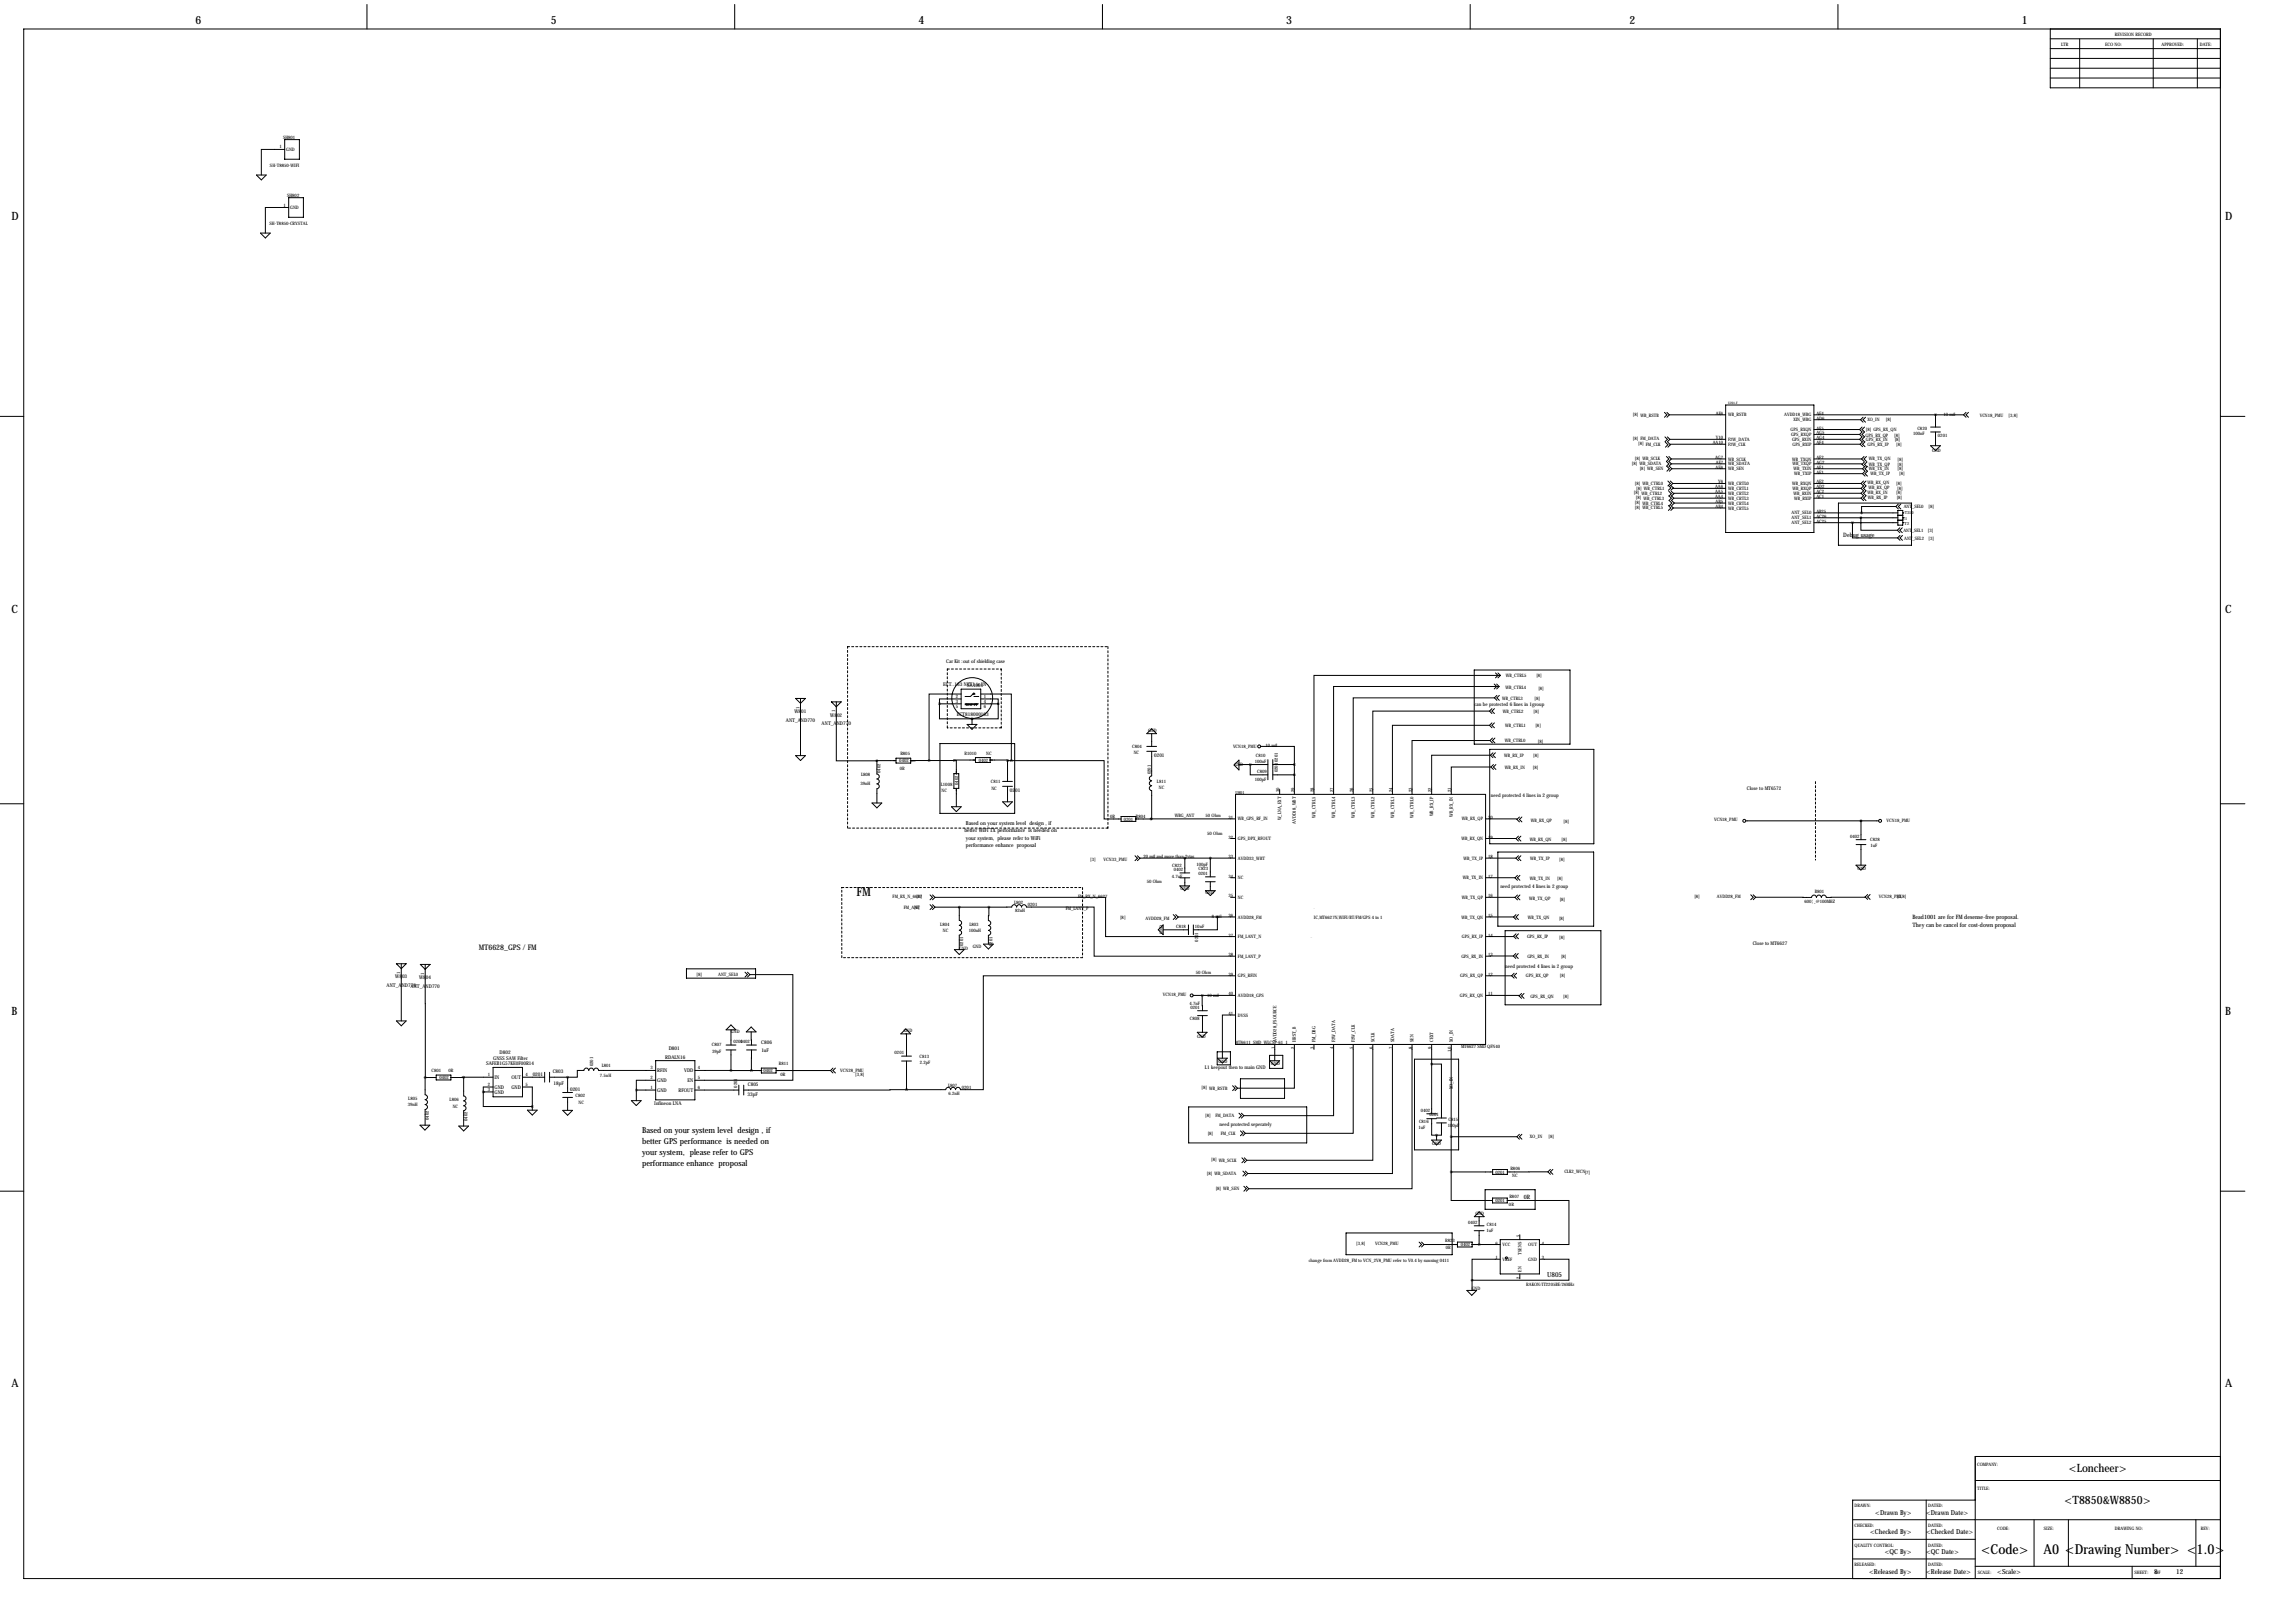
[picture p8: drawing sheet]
<svg xmlns="http://www.w3.org/2000/svg" width="1189mm" height="841mm" viewBox="0 0 1189 841" stroke-linecap="round" stroke-linejoin="round" font-family="sans-serif">
<defs><g id="words">
<g font-size="7.1">
<text x="1026" y="805">&lt;Code&gt;</text>
<text x="1059" y="805">A0 &lt;Drawing Number&gt; &lt;1.0&gt;</text>
</g>
<text font-size="6.4" x="444" y="464">FM</text>
<g font-size="5.9">
<text x="101" y="12">6</text>
<text x="285" y="12">5</text>
<text x="476" y="12">4</text>
<text x="666" y="12">3</text>
<text x="844" y="12">2</text>
<text x="1047" y="12">1</text>
<text x="6" y="114">D</text>
<text x="1153" y="114">D</text>
<text x="6" y="317">C</text>
<text x="1153" y="317">C</text>
<text x="6" y="526">B</text>
<text x="1153" y="526">B</text>
<text x="6" y="719">A</text>
<text x="1153" y="719">A</text>
<text x="1072" y="763">&lt;Loncheer&gt;</text>
<text x="1070" y="779">&lt;T8850&amp;W8850&gt;</text>
</g>
<g font-size="4.3">
<text x="333" y="587">Based on your system level design , if</text>
<text x="333" y="593">better GPS performance is needed on</text>
<text x="333" y="598">your system, please refer to GPS</text>
<text x="333" y="604">performance enhance proposal</text>
</g>
<text font-size="4" x="248" y="492">MT6628_GPS / FM</text>
<g font-size="3.6">
<text x="801" y="661">U805</text>
<text x="971" y="785">&lt;Drawn By&gt;</text>
<text x="998" y="785">&lt;Drawn Date&gt;</text>
<text x="969" y="795">&lt;Checked By&gt;</text>
<text x="998" y="795">&lt;Checked Date&gt;</text>
<text x="976" y="805">&lt;QC By&gt;</text>
<text x="998" y="805">&lt;QC Date&gt;</text>
<text x="968" y="815">&lt;Released By&gt;</text>
<text x="998" y="815">&lt;Release Date&gt;</text>
<text x="1035" y="815">&lt;Scale&gt;</text>
<text x="1116" y="815">8</text>
<text x="1127" y="815">12</text>
</g>
<g font-size="3.1">
<text x="955" y="278">Debug usage</text>
<text x="991" y="476">Bead1001 are for FM desense-free proposal.</text>
<text x="991" y="480">They can be cancel for cost-down proposal</text>
<text x="789" y="621">0R</text>
</g>
<g font-size="2.8">
<text x="500" y="431">better WiFi TX performance is needed on</text>
<text x="500" y="427">Based on your system level design , if</text>
<text x="500" y="435">your system, please refer to WiFi</text>
<text x="500" y="439">performance enhance proposal</text>
</g>
<g font-size="2.6">
<text x="490" y="343">Car Kit :out of shielding case</text>
<text x="489" y="355">ECT..163 NET1 is IN</text>
<text x="501" y="356">SA1001</text>
<text x="764" y="366">can be protected 6 lines in 1group</text>
<text x="412" y="369">W801</text>
<text x="430" y="371">W802</text>
<text x="496" y="371">ECT818000163</text>
<text x="407" y="374">ANT_AND770</text>
<text x="426" y="376">ANT_AND770</text>
<text x="598" y="392">0201</text>
<text x="523" y="410">0201</text>
<text x="772" y="413">need protected 4 lines in 2 group</text>
<text x="905" y="409">Close to MT6572</text>
<text x="777" y="460">need protected 4 lines in 2 group</text>
<text x="908" y="489">Close to MT6627</text>
<text x="780" y="501">need protected 4 lines in 2 group</text>
<text x="205" y="507">W803</text>
<text x="217" y="507">W804</text>
<text x="200" y="511">ANT_AND770</text>
<text x="213" y="512">ANT_AND770</text>
<text x="259" y="546">D802</text>
<text x="346" y="544">D801</text>
<text x="394" y="541">C806</text>
<text x="394" y="545">1uF</text>
<text x="252" y="552">SAFEB1G57KE0F00R14</text>
<text x="255" y="549">GNSS SAW Filter</text>
<text x="345" y="548">RDALN16</text>
<text x="276" y="557">0201</text>
<text x="286" y="556">C803</text>
<text x="340" y="555">RFIN</text>
<text x="354" y="555">VDD</text>
<text x="624" y="554">L1 keepout then to main GND</text>
<text x="256" y="559">IN</text>
<text x="256" y="564">GND</text>
<text x="265" y="559">OUT</text>
<text x="265" y="564">GND</text>
<text x="287" y="562">18pF</text>
<text x="340" y="560">GND</text>
<text x="356" y="560">EN</text>
<text x="387" y="563">C805</text>
<text x="256" y="567">GND</text>
<text x="295" y="565">0201</text>
<text x="340" y="566">GND</text>
<text x="352" y="566">RFOUT</text>
<text x="387" y="568">33pF</text>
<text x="339" y="573">Infineon LNA</text>
<text x="632" y="583">need protected seperately</text>
</g>
<g font-size="2.4">
<text x="1068" y="24">LTR</text>
<text x="1091" y="24">ECO NO:</text>
<text x="1096" y="19">REVISION RECORD</text>
<text x="1120" y="24">APPROVED:</text>
<text x="1140" y="24">DATE:</text>
<text x="145" y="77">1</text>
<text x="147" y="72">SH801</text>
<text x="148" y="78">GND</text>
<text x="140" y="87">SH-T8850-WIFI</text>
<text x="147" y="107">1</text>
<text x="149" y="102">SH802</text>
<text x="150" y="108">GND</text>
<text x="140" y="117">SH-T8850-CRYSTAL</text>
<text x="846" y="216">[8] WB_RSTB</text>
<text x="889" y="215">AF6</text>
<text x="895" y="216">WB_RSTB</text>
<text x="924" y="216">AVDD18_WBG</text>
<text x="941" y="215">AE4</text>
<text x="1007" y="215">10 mil</text>
<text x="1026" y="216">VCN18_PMU</text>
<text x="1040" y="216">[3,8]</text>
<text x="929" y="218">XIN_WBG</text>
<text x="941" y="217">AD6</text>
<text x="967" y="218">XO_IN</text>
<text x="977" y="218">[8]</text>
<text x="846" y="228">[8] FM_DATA</text>
<text x="889" y="228">Y10</text>
<text x="928" y="223">GPS_RXQN</text>
<text x="928" y="226">GPS_RXQP</text>
<text x="941" y="228">AG4</text>
<text x="941" y="222">AF5</text>
<text x="941" y="225">AG5</text>
<text x="966" y="226">GPS_RX_QP</text>
<text x="967" y="223">[8] GPS_RX_QN</text>
<text x="981" y="226">[8]</text>
<text x="991" y="225">100nF</text>
<text x="993" y="223">C820</text>
<text x="1004" y="226">0201</text>
<text x="849" y="231">[8] FM_CLK</text>
<text x="887" y="230">AA10</text>
<text x="895" y="231">F2W_CLK</text>
<text x="895" y="228">F2W_DATA</text>
<text x="928" y="228">GPS_RXIN</text>
<text x="929" y="231">GPS_RXIP</text>
<text x="941" y="230">AF4</text>
<text x="967" y="228">GPS_RX_IN</text>
<text x="967" y="231">GPS_RX_IP</text>
<text x="982" y="228">[8]</text>
<text x="982" y="231">[8]</text>
<text x="1001" y="234">GND</text>
<text x="847" y="238">[8] WB_SCLK</text>
<text x="888" y="238">AG7</text>
<text x="895" y="239">WB_SCLK</text>
<text x="928" y="239">WB_TXQN</text>
<text x="941" y="238">AF2</text>
<text x="968" y="238">WB_TX_QN</text>
<text x="983" y="239">[8]</text>
<text x="845" y="241">[8] WB_SDATA</text>
<text x="849" y="243">[8] WB_SEN</text>
<text x="889" y="243">AE6</text>
<text x="889" y="240">AF7</text>
<text x="895" y="241">WB_SDATA</text>
<text x="895" y="244">WB_SEN</text>
<text x="929" y="241">WB_TXQP</text>
<text x="929" y="244">WB_TXIN</text>
<text x="941" y="240">AG2</text>
<text x="941" y="243">AF1</text>
<text x="941" y="245">AE1</text>
<text x="968" y="241">WB_TX_QP</text>
<text x="968" y="244">WB_TX_IN</text>
<text x="983" y="241">[8]</text>
<text x="983" y="244">[8]</text>
<text x="847" y="251">[8] WB_CTRL0</text>
<text x="890" y="250">Y6</text>
<text x="895" y="251">WB_CRTL0</text>
<text x="928" y="251">WB_RXQN</text>
<text x="929" y="246">WB_TXIP</text>
<text x="941" y="250">AE2</text>
<text x="967" y="251">WB_RX_QN</text>
<text x="969" y="246">WB_TX_IP</text>
<text x="982" y="251">[8]</text>
<text x="984" y="246">[8]</text>
<text x="846" y="256">[8] WB_CTRL2</text>
<text x="848" y="254">[8] WB_CTRL1</text>
<text x="888" y="253">AA6</text>
<text x="888" y="256">AA5</text>
<text x="895" y="254">WB_CRTL1</text>
<text x="895" y="256">WB_CRTL2</text>
<text x="929" y="254">WB_RXQP</text>
<text x="929" y="256">WB_RXIN</text>
<text x="941" y="253">AD2</text>
<text x="941" y="256">AC2</text>
<text x="967" y="256">WB_RX_IN</text>
<text x="968" y="253">WB_RX_QP</text>
<text x="982" y="256">[8]</text>
<text x="983" y="254">[8]</text>
<text x="847" y="261">[8] WB_CTRL4</text>
<text x="847" y="264">[8] WB_CTRL5</text>
<text x="847" y="259">[8] WB_CTRL3</text>
<text x="888" y="258">AA4</text>
<text x="889" y="261">AB5</text>
<text x="889" y="263">AB4</text>
<text x="895" y="259">WB_CRTL3</text>
<text x="895" y="261">WB_CRTL4</text>
<text x="895" y="264">WB_CRTL5</text>
<text x="929" y="259">WB_RXIP</text>
<text x="941" y="258">AC1</text>
<text x="968" y="259">WB_RX_IP</text>
<text x="983" y="259">[8]</text>
<text x="986" y="263">ANT_SEL0</text>
<text x="999" y="263">[8]</text>
<text x="928" y="266">ANT_SEL0</text>
<text x="928" y="269">ANT_SEL1</text>
<text x="941" y="266">AB25</text>
<text x="941" y="268">AC26</text>
<text x="928" y="272">ANT_SEL2</text>
<text x="941" y="271">AC25</text>
<text x="986" y="275">ANT_SEL1</text>
<text x="999" y="275">[3]</text>
<text x="986" y="280">ANT_SEL2</text>
<text x="999" y="279">[3]</text>
<text x="780" y="351">WB_CTRL5</text>
<text x="796" y="351">[8]</text>
<text x="780" y="357">WB_CTRL4</text>
<text x="797" y="357">[8]</text>
<text x="495" y="364">3</text>
<text x="495" y="362">2</text>
<text x="510" y="364">4</text>
<text x="510" y="362">1</text>
<text x="778" y="362">WB_CTRL3</text>
<text x="795" y="362">[8]</text>
<text x="414" y="367" transform="rotate(-90 414 367)">1</text>
<text x="433" y="369" transform="rotate(-90 433 369)">1</text>
<text x="495" y="367">5</text>
<text x="510" y="367">6</text>
<text x="778" y="369">WB_CTRL2</text>
<text x="794" y="369">[8]</text>
<text x="780" y="377">WB_CTRL1</text>
<text x="795" y="377">[8]</text>
<text x="595" y="379">GND</text>
<text x="587" y="387">C804</text>
<text x="639" y="388">VCN18_PMU</text>
<text x="656" y="387">10 mil</text>
<text x="779" y="385">WB_CTRL0</text>
<text x="797" y="385">[8]</text>
<text x="466" y="395">0402</text>
<text x="466" y="391">R805</text>
<text x="500" y="391">R1010</text>
<text x="507" y="395">0402</text>
<text x="511" y="391">NC</text>
<text x="587" y="391">NC</text>
<text x="650" y="395">100nF</text>
<text x="650" y="392">C810</text>
<text x="662" y="395" transform="rotate(-90 662 395)">0201</text>
<text x="779" y="392">WB_RX_IP</text>
<text x="794" y="392">[8]</text>
<text x="456" y="400" transform="rotate(-90 456 400)">0402</text>
<text x="466" y="399">0R</text>
<text x="596" y="401" transform="rotate(-90 596 401)">0201</text>
<text x="639" y="397">GND</text>
<text x="651" y="400">C809</text>
<text x="662" y="400" transform="rotate(-90 662 400)">0201</text>
<text x="779" y="398">WB_RX_IN</text>
<text x="794" y="399">[8]</text>
<text x="446" y="407">39nH</text>
<text x="446" y="402">L808</text>
<text x="487" y="407">L1008</text>
<text x="496" y="407" transform="rotate(-90 496 407)">0402</text>
<text x="513" y="406">C811</text>
<text x="599" y="405">L811</text>
<text x="650" y="404">100pF</text>
<text x="488" y="410">NC</text>
<text x="514" y="409">NC</text>
<text x="600" y="409">NC</text>
<text x="663" y="410" transform="rotate(-90 663 410)">30</text>
<text x="671" y="410" transform="rotate(-90 671 410)">29</text>
<text x="681" y="410" transform="rotate(-90 681 410)">28</text>
<text x="691" y="410" transform="rotate(-90 691 410)">27</text>
<text x="701" y="410" transform="rotate(-90 701 410)">26</text>
<text x="711" y="410" transform="rotate(-90 711 410)">25</text>
<text x="721" y="410" transform="rotate(-90 721 410)">24</text>
<text x="731" y="410" transform="rotate(-90 731 410)">23</text>
<text x="742" y="410" transform="rotate(-90 742 410)">22</text>
<text x="752" y="410" transform="rotate(-90 752 410)">21</text>
<text x="575" y="424">0R</text>
<text x="582" y="425">0201</text>
<text x="588" y="424">R804</text>
<text x="609" y="423">WBG_ANT</text>
<text x="625" y="423">50 Ohm</text>
<text x="636" y="424">31</text>
<text x="641" y="425">WB_GPS_RF_IN</text>
<text x="664" y="425" transform="rotate(-90 664 425)">W_LNA_EXT</text>
<text x="682" y="423" transform="rotate(-90 682 423)">WB_CTRL5</text>
<text x="692" y="423" transform="rotate(-90 692 423)">WB_CTRL4</text>
<text x="702" y="423" transform="rotate(-90 702 423)">WB_CTRL3</text>
<text x="712" y="423" transform="rotate(-90 712 423)">WB_CTRL2</text>
<text x="722" y="423" transform="rotate(-90 722 423)">WB_CTRL1</text>
<text x="732" y="423" transform="rotate(-90 732 423)">WB_CTRL0</text>
<text x="742" y="423" transform="rotate(-90 742 423)">WB_RX_IP</text>
<text x="753" y="423" transform="rotate(-90 753 423)">WB_RX_IN</text>
<text x="757" y="425">WB_RX_QP</text>
<text x="771" y="424">20</text>
<text x="793" y="426">WB_RX_QP</text>
<text x="888" y="425">VCN18_PMU</text>
<text x="977" y="426">VCN18_PMU</text>
<text x="671" y="427" transform="rotate(-90 671 427)">AVDD18_WBT</text>
<text x="810" y="426">[8]</text>
<text x="625" y="432">50 Ohm</text>
<text x="636" y="434">32</text>
<text x="641" y="435">GPS_DPX_RFOUT</text>
<text x="757" y="435">WB_RX_QN</text>
<text x="771" y="434">19</text>
<text x="792" y="435">WB_RX_QN</text>
<text x="809" y="436">[8]</text>
<text x="958" y="434">0402</text>
<text x="969" y="436">C828</text>
<text x="969" y="439">1uF</text>
<text x="565" y="446">[3]</text>
<text x="572" y="446">VCN33_PMU</text>
<text x="592" y="444">20 mil and more than 2vias</text>
<text x="607" y="449">C822</text>
<text x="620" y="448">100pF</text>
<text x="636" y="444">33</text>
<text x="641" y="445">AVDD33_WBT</text>
<text x="758" y="445">WB_TX_IP</text>
<text x="771" y="444">18</text>
<text x="793" y="446">WB_TX_IP</text>
<text x="808" y="446">[8]</text>
<text x="607" y="455">4.7uF</text>
<text x="608" y="451">0402</text>
<text x="621" y="453">0201</text>
<text x="621" y="451">C823</text>
<text x="636" y="455">34</text>
<text x="641" y="455">NC</text>
<text x="758" y="455">WB_TX_IN</text>
<text x="771" y="455">17</text>
<text x="792" y="456">WB_TX_IN</text>
<text x="807" y="456">[8]</text>
<text x="962" y="450">GND</text>
<text x="594" y="458">50 Ohm</text>
<text x="612" y="461">GND</text>
<text x="462" y="465">FM_RX_N_6627</text>
<text x="475" y="465">[6]</text>
<text x="558" y="465">FM_RX_N_6627</text>
<text x="624" y="463">GND</text>
<text x="636" y="465">35</text>
<text x="641" y="466">NC</text>
<text x="757" y="466">WB_TX_QP</text>
<text x="771" y="465">16</text>
<text x="792" y="466">WB_TX_QP</text>
<text x="808" y="467">[8]</text>
<text x="878" y="465">[8]</text>
<text x="889" y="465">AVDD28_FM</text>
<text x="935" y="468">600¦¸@100MHZ</text>
<text x="940" y="463">B801</text>
<text x="973" y="465">VCN28_PMU</text>
<text x="983" y="465">[3,8]</text>
<text x="468" y="471">FM_ANT</text>
<text x="474" y="471">[6]</text>
<text x="525" y="468">L802</text>
<text x="526" y="473">82nH</text>
<text x="532" y="469">0201</text>
<text x="552" y="471">FM_LANT_P</text>
<text x="487" y="480">L804</text>
<text x="502" y="480">L803</text>
<text x="580" y="476">[8]</text>
<text x="593" y="476">AVDD28_FM</text>
<text x="628" y="476">8 mil</text>
<text x="636" y="475">36</text>
<text x="641" y="476">AVDD28_FM</text>
<text x="681" y="476">IC,MT6627N,WIFI/BT/FM/GPS 4 in 1</text>
<text x="757" y="476">WB_TX_QN</text>
<text x="771" y="475">15</text>
<text x="791" y="476">WB_TX_QN</text>
<text x="808" y="476">[8]</text>
<text x="488" y="483">NC</text>
<text x="502" y="483">100nH</text>
<text x="602" y="484" transform="rotate(-90 602 484)">GND</text>
<text x="609" y="481">C818</text>
<text x="619" y="480">10nF</text>
<text x="636" y="485">37</text>
<text x="641" y="486">FM_LANT_N</text>
<text x="757" y="486">GPS_RX_IP</text>
<text x="771" y="485">14</text>
<text x="497" y="492">GND</text>
<text x="499" y="490" transform="rotate(-90 499 490)">0201</text>
<text x="504" y="491">GND</text>
<text x="514" y="490" transform="rotate(-90 514 490)">0201</text>
<text x="621" y="488" transform="rotate(-90 621 488)">0201</text>
<text x="791" y="486">GPS_RX_IP</text>
<text x="808" y="486">[8]</text>
<text x="636" y="495">38</text>
<text x="641" y="496">FM_LANT_P</text>
<text x="757" y="496">GPS_RX_IN</text>
<text x="771" y="495">13</text>
<text x="791" y="496">GPS_RX_IN</text>
<text x="809" y="496">[8]</text>
<text x="207" y="504" transform="rotate(-90 207 504)">1</text>
<text x="220" y="505" transform="rotate(-90 220 505)">1</text>
<text x="361" y="505">[8]</text>
<text x="372" y="505">ANT_SEL0</text>
<text x="619" y="505">50 Ohm</text>
<text x="636" y="505">39</text>
<text x="641" y="506">GPS_RFIN</text>
<text x="756" y="506">GPS_RX_QP</text>
<text x="771" y="505">12</text>
<text x="790" y="506">GPS_RX_QP</text>
<text x="808" y="506">[8]</text>
<text x="636" y="516">40</text>
<text x="771" y="516">11</text>
<text x="602" y="516">VCN18_PMU</text>
<text x="616" y="520">4.7nF</text>
<text x="625" y="516">10 mil</text>
<text x="641" y="516">AVDD18_GPS</text>
<text x="756" y="516">GPS_RX_QN</text>
<text x="793" y="517">GPS_RX_QN</text>
<text x="810" y="517">[8]</text>
<text x="617" y="523">0201</text>
<text x="636" y="526">41</text>
<text x="641" y="527">DVSS</text>
<text x="616" y="528">C808</text>
<text x="379" y="535">GND</text>
<text x="468" y="535">GND</text>
<text x="620" y="538">GND</text>
<text x="661" y="540" transform="rotate(-90 661 540)">AVDD28_FSOURCE</text>
<text x="671" y="540" transform="rotate(-90 671 540)">HRST_B</text>
<text x="682" y="540" transform="rotate(-90 682 540)">FM_DBG</text>
<text x="692" y="540" transform="rotate(-90 692 540)">F2W_DATA</text>
<text x="702" y="540" transform="rotate(-90 702 540)">F2W_CLK</text>
<text x="712" y="540" transform="rotate(-90 712 540)">SCLK</text>
<text x="722" y="540" transform="rotate(-90 722 540)">SDATA</text>
<text x="732" y="540" transform="rotate(-90 732 540)">SEN</text>
<text x="742" y="540" transform="rotate(-90 742 540)">CEXT</text>
<text x="753" y="540" transform="rotate(-90 753 540)">XO_IN</text>
<text x="369" y="542">C807</text>
<text x="369" y="545">39pF</text>
<text x="380" y="540">0201</text>
<text x="384" y="540">0402</text>
<text x="640" y="541">MT6611_SMD_WLCSP-61_1</text>
<text x="660" y="543" transform="rotate(-90 660 543)">1</text>
<text x="671" y="543" transform="rotate(-90 671 543)">2</text>
<text x="681" y="543" transform="rotate(-90 681 543)">3</text>
<text x="691" y="543" transform="rotate(-90 691 543)">4</text>
<text x="701" y="543" transform="rotate(-90 701 543)">5</text>
<text x="711" y="543" transform="rotate(-90 711 543)">6</text>
<text x="721" y="543" transform="rotate(-90 721 543)">7</text>
<text x="731" y="543" transform="rotate(-90 731 543)">8</text>
<text x="742" y="543" transform="rotate(-90 742 543)">9</text>
<text x="752" y="545" transform="rotate(-90 752 545)">10</text>
<text x="757" y="543">MT6627 SMD QFN40</text>
<text x="403" y="551">R811</text>
<text x="463" y="546">0201</text>
<text x="476" y="548">C813</text>
<text x="477" y="551">2.2pF</text>
<text x="631" y="550">GND</text>
<text x="659" y="552">GND</text>
<text x="224" y="555">C801</text>
<text x="232" y="555">0R</text>
<text x="253" y="557">1</text>
<text x="272" y="557">4</text>
<text x="307" y="552" transform="rotate(-90 307 552)">0201</text>
<text x="311" y="558">7.5nH</text>
<text x="312" y="553">L801</text>
<text x="337" y="554">3</text>
<text x="361" y="554">4</text>
<text x="395" y="555">0402</text>
<text x="404" y="557">0R</text>
<text x="435" y="555">VCN28_PMU</text>
<text x="443" y="557">[3,8]</text>
<text x="228" y="559">0402</text>
<text x="253" y="563">2</text>
<text x="272" y="563">5</text>
<text x="337" y="559">2</text>
<text x="361" y="559">5</text>
<text x="382" y="563" transform="rotate(-90 382 563)">0201</text>
<text x="491" y="563">L807</text>
<text x="211" y="570">L805</text>
<text x="253" y="565">3</text>
<text x="298" y="568">C802</text>
<text x="337" y="564">1</text>
<text x="361" y="564">6</text>
<text x="491" y="567">6.2nH</text>
<text x="498" y="564">0201</text>
<text x="622" y="564">[8] WB_RSTB</text>
<text x="753" y="564" transform="rotate(-90 753 564)">XO_IN</text>
<text x="211" y="573">39nH</text>
<text x="233" y="570">L806</text>
<text x="235" y="574">NC</text>
<text x="300" y="572">NC</text>
<text x="222" y="580" transform="rotate(-90 222 580)">0402</text>
<text x="242" y="581" transform="rotate(-90 242 581)">0402</text>
<text x="624" y="578">[8]</text>
<text x="630" y="579">FM_DATA</text>
<text x="735" y="582">C816</text>
<text x="736" y="576">0402</text>
<text x="741" y="578">0201</text>
<text x="750" y="581">C815</text>
<text x="626" y="588">[8]</text>
<text x="632" y="588">FM_CLK</text>
<text x="735" y="585">1uF</text>
<text x="750" y="584">100pF</text>
<text x="742" y="593">GND</text>
<text x="793" y="590">XO_IN</text>
<text x="802" y="590">[8]</text>
<text x="627" y="602">[8] WB_SCLK</text>
<text x="782" y="606">R806</text>
<text x="625" y="608">[8] WB_SDATA</text>
<text x="775" y="608">0201</text>
<text x="783" y="609">NC</text>
<text x="810" y="608">CLK2_WCN[7]</text>
<text x="630" y="616">[8] WB_SEN</text>
<text x="775" y="623">0201</text>
<text x="782" y="620">R807</text>
<text x="764" y="629">GND</text>
<text x="782" y="625">0R</text>
<text x="761" y="634">0402</text>
<text x="770" y="635">C814</text>
<text x="770" y="638">1uF</text>
<text x="787" y="641" transform="rotate(-90 787 641)">5</text>
<text x="703" y="645">[3,8]</text>
<text x="712" y="645">VCN28_PMU</text>
<text x="749" y="644">R823</text>
<text x="749" y="647">0R</text>
<text x="757" y="646">0402</text>
<text x="775" y="645">6</text>
<text x="778" y="645">VCC</text>
<text x="792" y="645">OUT</text>
<text x="799" y="645">4</text>
<text x="678" y="654">change from AVDD28_FM to VCN_2V8_PMU refer to V0.4 by sunning 0411</text>
<text x="775" y="652">1</text>
<text x="778" y="653">VREF</text>
<text x="788" y="650" transform="rotate(-90 788 650)">TSENS</text>
<text x="792" y="653">GND</text>
<text x="799" y="652">3</text>
<text x="788" y="659" transform="rotate(-90 788 659)">EN</text>
<text x="787" y="662" transform="rotate(-90 787 662)">2</text>
<text x="762" y="668">GND</text>
<text x="791" y="666">RAKON/IT2205BE/26MHz</text>
<text x="1024" y="759">COMPANY:</text>
<text x="1024" y="772">TITLE:</text>
<text x="961" y="781">DRAWN:</text>
<text x="999" y="781">DATED:</text>
<text x="961" y="791">CHECKED:</text>
<text x="999" y="791">DATED:</text>
<text x="1035" y="792">CODE:</text>
<text x="1059" y="792">SIZE:</text>
<text x="1096" y="792">DRAWING NO:</text>
<text x="1140" y="792">REV:</text>
<text x="961" y="801">QUALITY CONTROL:</text>
<text x="999" y="801">DATED:</text>
<text x="961" y="811">RELEASED:</text>
<text x="999" y="811">DATED:</text>
<text x="1024" y="815">SCALE:</text>
<text x="1106" y="815">SHEET:</text>
<text x="1116" y="815">OF</text>
</g>
<g font-size="2.1">
<text x="986" y="269">T1</text>
<text x="987" y="266">T310</text>
<text x="987" y="272">T2</text>
<text x="640" y="411">U801</text>
</g>
<text font-size="1.7" x="895" y="209">U201-F</text>
</g></defs>
<g fill="none" stroke="#000" stroke-width=".52" stroke-dasharray="1.1 1.1">
<path d="M439 335h135M574 335v94M491 347h28M519 347v30M491 377v-30M519 377h-28M940 405v40M439 429v-94M574 429h-135M436 460h125M561 460v36M436 496v-36"/>
<path d="M561 496h-125"/>
</g>
<g fill="none" stroke="#000" stroke-width=".52">
<path d="M12 15h1138v803h-1138zM190 2v13M381 2v13M571 2v13M762 2v13M952 2v13M1062 15v30h88M1062 30h88M1062 20h88M1062 25h88M1062 35h88M1077 20v25"/>
<path d="M1115 20v25M1138 20v25M1062 40h88M147 77h-12v14M147 72h8v10h-8zM133 91h5l-3 2zM150 107h-13v14M150 102h7v11h-7zM135 121h5l-3 2zM0 216h12M862 214l1 1-1 1M863 214l2 1"/>
<path d="M865 215h29M865 215l-2 1M894 210h46v66h-46zM940 215h77M940 217h24M964 217l1 2M965 216l-1 1M966 216l-1 1 1 2M1003 215v6M1017 215l1 1M1018 214l-1 1M1020 214l-2 1 2 1"/>
<path d="M1150 216h13M862 226l2 2-2 1M863 229l1 1-1 2M863 236l2 2-2 1 2 1-2 2M864 226l1 2M864 229l1 1M865 236l1 2M865 228h29M865 228l-1 1M865 230l-1 2M866 238h28M866 238l-1 1 1 1"/>
<path d="M894 230h-29M940 230h24M940 238h24M940 228h23M940 222h23M940 225h23M963 222l2 2-2 1M963 225l2 1-2 2M963 228l2 1M964 230l1 1M964 238l2 1M965 221l-2 1"/>
<path d="M965 229l-1 1M966 236l-2 2M966 221l-1 1 1 2-1 1 1 1-1 2 1 1M966 239l-1 2M966 229l-1 1 1 1M967 236l-1 2 1 1M967 239l-1 2 1 1M1000 221h5M1000 224h5M1000 231h5l-2 2zM1003 224v7M863 242l2 1-2 1"/>
<path d="M864 249l1 1-1 2M864 251l2 2-2 1M865 254l1 2-1 1M865 257l1 1-1 1M865 242l1 1M865 259l1 2-1 1M865 249l2 1M866 251l1 2M866 240h28M866 240l-1 2M866 254l1 2M866 257l1 1"/>
<path d="M866 243h28M866 243l-1 1M866 259l1 2M867 250h27M867 250l-2 2M867 253h27M867 253l-1 1M867 258h27M867 256l-1 1M867 258l-1 1M894 256h-27M940 240l25 1"/>
<path d="M940 250h24M940 243h25M940 245h25M940 253h24M940 256h24M940 258h24M964 256l1 1-1 1M964 253l1 1-1 2M964 250l1 2-1 1M964 258l1 1M965 241l1 1M965 243l1 1-1 1"/>
<path d="M965 245l1 2M965 249l-1 1M966 242l-1 1M967 249l-2 1 2 2-2 1 2 1-2 2 2 1-2 1 2 1M967 242l-1 1 1 1-1 1 1 2M864 262l2 1-2 1M866 262l1 1M867 263h27M867 263l-1 1M867 261h27M867 261l-1 1M894 276h.1"/>
<path d="M940 266h43M940 268h43M940 271h43M952 261h38v21h-38zM960 271v8h23M964 268v7h19M982 262h-18v4M982 262l1 2M983 275l1 1M983 279l1 1M983 264h3v8h-3zM983 267h3"/>
<path d="M983 269h3M983 261l-1 1M984 273l-1 2M984 277l-1 2M985 261l-2 1 2 2M985 273l-1 2 1 1M986 277l-2 2 2 1M986 266h.1M986 268h.1M986 271h.1M498 359h-17v35M498 357h10v10h-10z"/>
<path d="M504 359h.1M505 359l-1 1M505 359h-1l-1 2h-3M508 359h16v35M764 347h49v38h-49zM774 354l1 2-1 1M775 349l1 1-1 1M775 354l2 2M776 349l1 1M777 356h-86v55M777 356l-2 1M777 350h-96v61"/>
<path d="M777 350l-1 1M412 362h5l-2 2zM415 362v29M431 364h5l-3 2zM433 364v30h21M487 365v7h17M487 365h11M498 362h-11v3M500 365h7M500 365h.1M501 375h5l-2 3zM501 365h-1"/>
<path d="M502 365h-1M502 365h.1M503 365h-1M504 372v3M504 365h-1M504 361h3M505 365h-1M506 365h-1M506 365h.1M507 365h-1M508 362h9v3M508 365h9"/>
<path d="M517 365v7h-13M597 377l2 3h-5zM772 376h-51v35M772 368h-61v43M772 376l1 1M772 368l1 2M773 374l-1 2M773 367l-1 1M774 361h-73v50M774 361l1 2M774 374l-1 2 1 1M774 367l-1 1 1 2"/>
<path d="M775 360l-1 1M777 360l-2 1 2 2M412 391h5l-2 3zM454 394v7a1.3 1.3 0 0 1 1 1 1.3 1.3 0 0 1-1 1 1.3 1.3 0 0 1 1 2 1.3 1.3 0 0 1-1 1 1.3 1.3 0 0 1 1 1 1.3 1.3 0 0 1-1 2v7M464 394h-10M464 393h8v2h-8zM481 394h-9M481 394h13M487 385h39v36h-39zM494 394h1v7M505 394h-11M505 392h8v3h-8z"/>
<path d="M513 394h9M522 394h2M522 394v11M524 394h48v30h9M594 387h5M594 389h5M597 389v13a1.3 1.3 0 0 0-2 1 1.3 1.3 0 0 0 2 1 1.4 1.4 0 0 0-2 2 1.3 1.3 0 0 0 2 1 1.3 1.3 0 0 0-2 1 1.4 1.4 0 0 0 2 2l-1 14M597 380v7M639 396l3-2v5zM648 396v5h9M648 396h-6M648 396h9"/>
<path d="M653 387h18v9M657 393v6M657 399v5M659 393v6M659 399v5M659 396h12M671 396v15M772 388h54v49h-54zM772 384h-41v27M772 384l1 1M772 391h-30v20M772 391l1 1"/>
<path d="M772 397h-20v14M772 397l2 2M773 382l-1 2M773 390l-1 1M774 396l-2 1M774 382l-1 2 1 1M775 390l-2 1 2 1M775 396l-1 1 1 2M0 416h12M452 416h5l-3 2zM493 418h5l-3 2zM494 401h3v7h-3z"/>
<path d="M495 408v10M519 405h5M519 407h5M519 415h5l-2 3zM522 407v8M640 411h130v130h-130zM659 401h12M663 409v2M1150 416h13M581 423h7v2h-7zM588 424h8M637 434h3"/>
<path d="M640 424h-44M770 424h16M770 434h15M785 434l2 2M786 424l1 2M787 433l-2 1M787 423l-1 1M788 433l-1 1 1 2M788 423l-1 1 1 2M904 425h69M961 437h6M961 435h6"/>
<path d="M964 437v11M964 425v10M588 443l1 2-1 1M589 443l1 2M590 445l-1 1M611 459h5l-2 2zM611 455h5M611 452h5M614 444l-24 1M614 455v4M614 444h26M614 444v8"/>
<path d="M624 457h6M624 454h6M627 444v10M627 457v4M637 455h3M770 455h15M770 444l15 1M776 441h50v39h-50zM785 455l1 1M785 445l2 1M786 453l-1 2M787 443l-2 2"/>
<path d="M787 453l-1 2 1 1M788 443l-1 2 1 1M961 448h6l-3 3zM482 464l1 1-1 1M482 469l1 1-1 1M483 464l1 1M483 469l1 1M484 465h89v20h67M484 470h28M484 465l-1 1M484 470l-1 1M497 470v7a1.3 1.3 0 0 1 1 1 1.3 1.3 0 0 1-1 1 1.3 1.3 0 0 1 1 2 1.3 1.3 0 0 1-1 1 1.3 1.3 0 0 1 1 1 1.3 1.3 0 0 1-1 1v8"/>
<path d="M512 470h12a1.3 1.3 0 0 1 1-1 1.3 1.3 0 0 1 2 1 1.3 1.3 0 0 1 1-1 1.3 1.3 0 0 1 1 1 1.3 1.3 0 0 1 1-1 1.3 1.3 0 0 1 2 1h35v25h73M512 470v7a1.3 1.3 0 0 1 1 1 1.3 1.3 0 0 1-1 1 1.3 1.3 0 0 1 1 2 1.3 1.3 0 0 1-1 1 1.3 1.3 0 0 1 1 1 1.3 1.3 0 0 1-1 1v5M608 474l1 1-1 1M609 474l1 1M610 475l-1 1M616 479v5M618 479v5M624 461h6l-3 3zM631 475v7h-13M631 475h-21M631 475h9M637 465h3"/>
<path d="M770 475h14M770 465h15M784 475l1 1M785 465l1 1M785 474l-1 1M786 464l-1 1M787 474l-2 1 2 1M787 464l-1 1 1 1M907 463l1 2-1 1M908 463l1 2M909 465l-1 1M966 465h-20a1.3 1.3 0 0 0-1-1 1.3 1.3 0 0 0-1 1 1.3 1.3 0 0 0-2-1 1.3 1.3 0 0 0-1 1 1.3 1.3 0 0 0-1-1 1.3 1.3 0 0 0-2 1h-29"/>
<path d="M966 465l1 1M967 463l-1 2M969 463l-2 2 2 1M205 499h5l-2 3zM208 499v30M218 500h5l-3 2zM220 500v58M494 492h5l-2 2zM509 489h6l-3 3zM600 482l3-3v5zM603 482h13M780 482h49v38h-49z"/>
<path d="M784 495h-14M784 495l1 1M784 485h-14M784 485l1 1M785 494l-1 1M785 484l-1 1M786 494l-1 1 1 1M787 484l-2 1 2 1M356 502h35v5h-35zM386 504l1 1-1 1M387 504l1 1M388 505h23v55h-51"/>
<path d="M388 505l-1 1M618 516h22M623 516v8M640 505h-131v59h-11a1.3 1.3 0 0 0-2-1 1.3 1.3 0 0 0-1 1 1.3 1.3 0 0 0-1-1 1.3 1.3 0 0 0-2 1 1.3 1.3 0 0 0-1-1 1.3 1.3 0 0 0-1 1h-20M770 516h17M783 505h-13M783 505l1 2M784 504l-1 1M786 504l-2 1 2 2M787 516l1 1M788 515l-1 1M789 515l-1 1 1 1"/>
<path d="M205 529h5l-2 2zM379 533v8M379 531l2 2h-5zM387 534l2-2 3 2zM389 534v7M469 536h1v11M469 533l3 3h-5zM620 535h5l-2 2zM620 526h5M620 524h5M623 526v9M640 526h-7v22"/>
<path d="M220 558v9a1.3 1.3 0 0 1 1 1 1.3 1.3 0 0 1-1 2 1.3 1.3 0 0 1 1 1 1.3 1.3 0 0 1-1 1 1.3 1.3 0 0 1 1 1 1.3 1.3 0 0 1-1 2v8M220 558h6M226 557h8v2h-8zM240 558v10a1.3 1.3 0 0 1 1 1 1.3 1.3 0 0 1-1 1 1.3 1.3 0 0 1 1 1 1.3 1.3 0 0 1-1 2 1.3 1.3 0 0 1 1 1 1.3 1.3 0 0 1-1 1v8M240 558h-6M240 558h15M255 553h16v15h-16zM271 558h11M282 555v6M285 555v6M285 558h9M294 558v8"/>
<path d="M340 554h-30a1.3 1.3 0 0 0-1-1 1.3 1.3 0 0 0-1 1 1.3 1.3 0 0 0-2-1 1.3 1.3 0 0 0-1 1 1.3 1.3 0 0 0-1-1 1.3 1.3 0 0 0-2 1h-3v4h-5M340 560h-10v5M340 549h20v21h-20zM360 554h19M376 544h5M376 541h5M379 554l10 1M379 544v10M387 544h5M387 541h5M389 555h6M389 544v11"/>
<path d="M394 553h8v3h-8zM402 555h28M430 555l1 1M431 553l-1 2M433 553l-2 2 2 1M467 550h5M467 547h5M470 550v14M631 545h6v7h-6zM631 548h5l-3 3zM643 559h22v10h-22zM658 547h7v6h-7z"/>
<path d="M658 549h5l-3 3zM660 541v8M671 541v23h-30M681 541v3M691 541v37h-47M701 541v46h-56M711 541v60h-65M721 541v67h-75M731 541v75h-84M733 549h23v47h-23zM742 551h5v28M742 541v36"/>
<path d="M752 541v48M250 566h.1M250 566v7h26M250 566h5M255 563h-5v3M271 563h5v12M273 575h5l-2 3zM291 568h6M291 566h6M291 575h6l-3 3zM294 568v7M327 570h5l-2 3z"/>
<path d="M330 565v5M330 565h10M360 565h23M383 562v5M385 562v5M470 564l-85 1M616 573h61v19h-61zM639 562l1 2-1 1M640 562l1 2M641 564l-1 1M642 577l1 1-1 1M643 577l1 1"/>
<path d="M644 578l-1 1M739 579h5M739 577h5M742 579v9h2M744 579h5M218 583h5l-3 2zM238 583h5l-3 3zM643 586l1 1-1 1M643 600l2 1-2 1M644 586l1 1M645 600l1 1M645 587l-1 1"/>
<path d="M742 591h5l-3 2zM744 582h5M744 588v3M747 582v6h-3M752 589v18M752 589h34M786 589l1 1M787 588l-1 1M788 588l-1 1 1 1M0 617h12M644 607l1 1-1 1M644 614l2 2-2 1"/>
<path d="M645 607l1 1M646 614l1 2M646 601l-1 1M646 608l-1 1M647 616l-1 1M752 607v15h21M752 607h21M769 616h26v10h-26zM773 606h8v2h-8zM802 607h-21M802 607l1 1M803 606l-1 1"/>
<path d="M804 606l-1 1 1 1M1150 617h13M697 639h55v11h-55zM764 637h5M764 635h5M766 637v8M766 630v5M766 628l3 2h-5zM773 621h8v2h-8zM781 622h32v23h-16M787 640v2M735 643l1 2-1 1"/>
<path d="M736 643l2 2M738 645h17M738 645l-2 1M755 643h8v3h-8zM762 645h15M777 652h-14v11M777 642h20v18h-20zM787 660v2M797 652h16v11h-50M760 668h5l-3 3zM763 663l-1 5M1150 754h-127v64"/>
<path d="M998 777v41M1023 767h127M1023 777h-63v41M960 787h190M960 797h63M1054 787v24M1071 787v24M1138 787v24M960 807h63M1023 811h127M1104 811v7"/>
<circle cx="504" cy="362" r="11"/>
<circle cx="652" cy="387" r=".8"/>
<circle cx="904" cy="425" r=".8"/>
<circle cx="974" cy="425" r=".8"/>
<circle cx="617" cy="516" r=".8"/>
<circle cx="780" cy="652" r=".5"/>
</g>
<path d="M503 372a.5 .5 0 0 0 1 0 .5 .5 0 0 0-1 0zM670 401a.5 .5 0 0 0 1 0 .5 .5 0 0 0-1 0zM670 396a.5 .5 0 0 0 1 0 .5 .5 0 0 0-1 0z" fill="#000" stroke="#000" stroke-width="1.3"/>
<use href="#words"/>
</svg>
